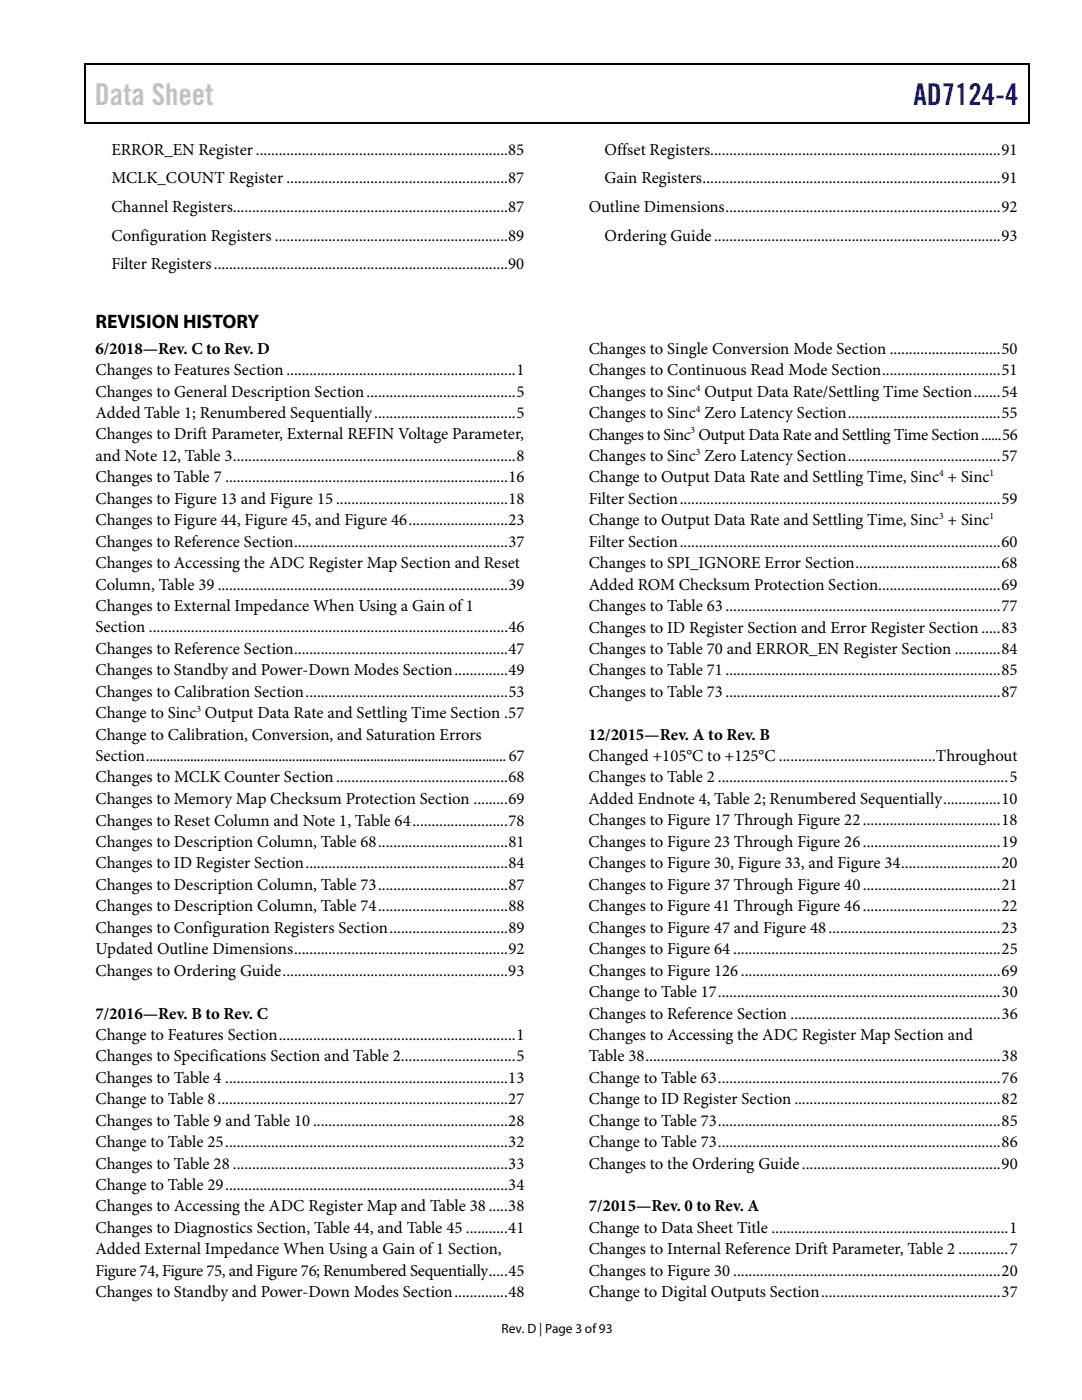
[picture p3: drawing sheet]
<svg xmlns="http://www.w3.org/2000/svg" width="216mm" height="279mm" viewBox="0 0 216 279" stroke-linecap="round" stroke-linejoin="round" font-family="sans-serif">
<defs><g id="words">
<text font-size="6" fill="#c1c1c1" x="18.9" y="20.9">Data Sheet</text>
<text font-size="6" fill="#00f" x="182.2" y="20.9">AD7124-4</text>
<text font-size="3.9" x="19" y="65.4">REVISION HISTORY</text>
<g font-size="3.3">
<text x="22.2" y="30.9">ERROR_EN Register..................................................................85</text>
<text x="120.6" y="30.9">Offset Registers............................................................................91</text>
<text x="22.2" y="36.6">MCLK_COUNT Register ..........................................................87</text>
<text x="120.6" y="36.6">Gain Registers..............................................................................91</text>
<text x="22.2" y="42.3">Channel Registers........................................................................87</text>
<text x="117.5" y="42.3">Outline Dimensions........................................................................92</text>
<text x="22.2" y="48">Configuration Registers .............................................................89</text>
<text x="22.2" y="53.7">Filter Registers.............................................................................90</text>
<text x="120.6" y="48">Ordering Guide...........................................................................93</text>
<text x="19" y="70.6">6/2018—Rev. C to Rev. D</text>
<text x="117.5" y="70.6">Changes to Single Conversion Mode Section .............................50</text>
<text x="19.1" y="74.9">Changes to Features Section............................................................1</text>
<text x="117.5" y="74.9">Changes to Continuous Read Mode Section...............................51</text>
<text x="19.1" y="79.2">Changes to General Description Section.......................................5</text>
<text x="19.1" y="83.4">Added Table 1; Renumbered Sequentially.....................................5</text>
<text x="117.5" y="83.4">Changes to Sinc Zero Latency Section........................................55</text>
<text x="117.5" y="79.1">Changes to Sinc Output Data Rate/Settling Time Section.......54</text>
<text x="19.1" y="87.7">Changes to Drift Parameter, External REFIN Voltage Parameter,</text>
<text x="117.5" y="87.7">Changes to Sinc Output Data Rate and Settling Time Section......56</text>
<text x="19.1" y="92">and Note 12, Table 3..........................................................................8</text>
<text x="117.5" y="92">Changes to Sinc Zero Latency Section........................................57</text>
<text x="19.1" y="96.3">Changes to Table 7 ..........................................................................16</text>
<text x="19.1" y="100.5">Changes to Figure 13 and Figure 15 .............................................18</text>
<text x="117.5" y="100.5">Filter Section....................................................................................59</text>
<text x="117.5" y="96.3">Change to Output Data Rate and Settling Time, Sinc + Sinc</text>
<text x="19.1" y="104.8">Changes to Figure 44, Figure 45, and Figure 46..........................23</text>
<text x="117.5" y="104.8">Change to Output Data Rate and Settling Time, Sinc + Sinc</text>
<text x="19.1" y="109.1">Changes to Reference Section........................................................37</text>
<text x="19.1" y="113.4">Changes to Accessing the ADC Register Map Section and Reset</text>
<text x="117.5" y="109.1">Filter Section....................................................................................60</text>
<text x="117.5" y="113.4">Changes to SPI_IGNORE Error Section......................................68</text>
<text x="19.1" y="117.7">Column, Table 39 ............................................................................39</text>
<text x="117.5" y="117.7">Added ROM Checksum Protection Section................................69</text>
<text x="19.1" y="121.9">Changes to External Impedance When Using a Gain of 1</text>
<text x="117.5" y="122">Changes to Table 63........................................................................77</text>
<text x="19.1" y="126.2">Section ..............................................................................................46</text>
<text x="19.1" y="130.5">Changes to Reference Section........................................................47</text>
<text x="117.5" y="126.2">Changes to ID Register Section and Error Register Section.....83</text>
<text x="117.5" y="130.5">Changes to Table 70 and ERROR_EN Register Section ............84</text>
<text x="19.1" y="134.8">Changes to Standby and Power-Down Modes Section..............49</text>
<text x="117.5" y="134.8">Changes to Table 71........................................................................85</text>
<text x="19.1" y="139">Changes to Calibration Section.....................................................53</text>
<text x="19.1" y="143.3">Change to Sinc Output Data Rate and Settling Time Section .57</text>
<text x="117.5" y="139.1">Changes to Table 73........................................................................87</text>
<text x="19" y="147.6">Change to Calibration, Conversion, and Saturation Errors</text>
<text x="117.5" y="147.6">12/2015—Rev. A to Rev. B</text>
<text x="19.1" y="151.9">Section..........................................................................................................67</text>
<text x="117.5" y="151.9">Changed +105°C to +125°C .........................................Throughout</text>
<text x="19.1" y="156.2">Changes to MCLK Counter Section.............................................68</text>
<text x="19.1" y="160.5">Changes to Memory Map Checksum Protection Section .........69</text>
<text x="117.5" y="156.1">Changes to Table 2 ............................................................................5</text>
<text x="117.5" y="160.5">Added Endnote 4, Table 2; Renumbered Sequentially...............10</text>
<text x="19.1" y="164.8">Changes to Reset Column and Note 1, Table 64.........................78</text>
<text x="117.5" y="164.7">Changes to Figure 17 Through Figure 22....................................18</text>
<text x="19.1" y="169">Changes to Description Column, Table 68..................................81</text>
<text x="19.1" y="173.3">Changes to ID Register Section.....................................................84</text>
<text x="117.5" y="173.3">Changes to Figure 30, Figure 33, and Figure 34..........................20</text>
<text x="117.5" y="169">Changes to Figure 23 Through Figure 26....................................19</text>
<text x="19.1" y="177.6">Changes to Description Column, Table 73..................................87</text>
<text x="117.5" y="177.6">Changes to Figure 37 Through Figure 40....................................21</text>
<text x="19.1" y="181.9">Changes to Description Column, Table 74..................................88</text>
<text x="117.5" y="181.8">Changes to Figure 41 Through Figure 46....................................22</text>
<text x="19.1" y="186.1">Changes to Configuration Registers Section...............................89</text>
<text x="19.1" y="190.4">Updated Outline Dimensions........................................................92</text>
<text x="117.5" y="186.1">Changes to Figure 47 and Figure 48.............................................23</text>
<text x="117.5" y="190.4">Changes to Figure 64 ......................................................................25</text>
<text x="19" y="194.7">Changes to Ordering Guide...........................................................93</text>
<text x="117.5" y="194.7">Changes to Figure 126....................................................................69</text>
<text x="19" y="203.3">7/2016—Rev. B to Rev. C</text>
<text x="117.5" y="199">Change to Table 17..........................................................................30</text>
<text x="117.5" y="203.3">Changes to Reference Section .......................................................36</text>
<text x="19" y="207.6">Change to Features Section..............................................................1</text>
<text x="117.5" y="207.6">Changes to Accessing the ADC Register Map Section and</text>
<text x="19" y="211.8">Changes to Specifications Section and Table 2..............................5</text>
<text x="117.5" y="211.8">Table 38.............................................................................................38</text>
<text x="19" y="216.1">Changes to Table 4 ..........................................................................13</text>
<text x="19" y="220.4">Change to Table 8............................................................................27</text>
<text x="117.5" y="216.1">Change to Table 63..........................................................................76</text>
<text x="117.5" y="220.4">Change to ID Register Section ......................................................82</text>
<text x="19" y="224.7">Changes to Table 9 and Table 10...................................................28</text>
<text x="117.5" y="224.7">Change to Table 73..........................................................................85</text>
<text x="19.1" y="228.9">Change to Table 25..........................................................................32</text>
<text x="19.1" y="233.2">Changes to Table 28 ........................................................................33</text>
<text x="117.5" y="228.9">Change to Table 73..........................................................................86</text>
<text x="117.5" y="233.2">Changes to the Ordering Guide....................................................90</text>
<text x="19" y="237.5">Change to Table 29..........................................................................34</text>
<text x="19" y="241.7">Changes to Accessing the ADC Register Map and Table 38 .....38</text>
<text x="117.5" y="241.7">7/2015—Rev. 0 to Rev. A</text>
<text x="19" y="246">Changes to Diagnostics Section, Table 44, and Table 45 ...........41</text>
<text x="19.1" y="250.3">Added External Impedance When Using a Gain of 1 Section,</text>
<text x="117.5" y="246">Change to Data Sheet Title ..............................................................1</text>
<text x="117.5" y="250.3">Changes to Internal Reference Drift Parameter, Table 2 .............7</text>
<text x="19.1" y="254.6">Figure 74, Figure 75, and Figure 76; Renumbered Sequentially.....45</text>
<text x="117.5" y="254.6">Changes to Figure 30 ......................................................................20</text>
<text x="19.1" y="258.9">Changes to Standby and Power-Down Modes Section..............48</text>
<text x="117.5" y="258.9">Change to Digital Outputs Section...............................................37</text>
</g>
<text font-size="2.7" x="100.1" y="266">Rev. D | Page 3 of93</text>
<g font-size="1.9">
<text x="138.9" y="77.9">4</text>
<text x="138.9" y="82.2">4</text>
<text x="137.8" y="86.5">3</text>
<text x="138.9" y="90.8">3</text>
<text x="187.4" y="95">4</text>
<text x="197.4" y="95">1</text>
<text x="187.4" y="103.6">3</text>
<text x="197.4" y="103.6">1</text>
<text x="39.2" y="142.1">3</text>
</g>
</g></defs>
<path d="M16.9 12.7h.2v1h-.2zM16.9 12.7h.2v.3h-.2zM82.5 12.7h.3v.3h-.3zM205.1 12.7h.3v1h-.3zM205.1 12.7h.3v.3h-.3zM16.9 24.4h.2v.2h-.2zM82.3 24.4h.2v.2h-.2zM205.1 24.4h.3v.2h-.3z" fill="#000"/>
<path d="M17 13.7v10.7M17.1 12.8h65.4M82.8 12.8h122.3M205.2 13.7v10.7M17.1 24.5h188" fill="none" stroke="#000" stroke-width=".25"/>
<use href="#words"/>
</svg>
